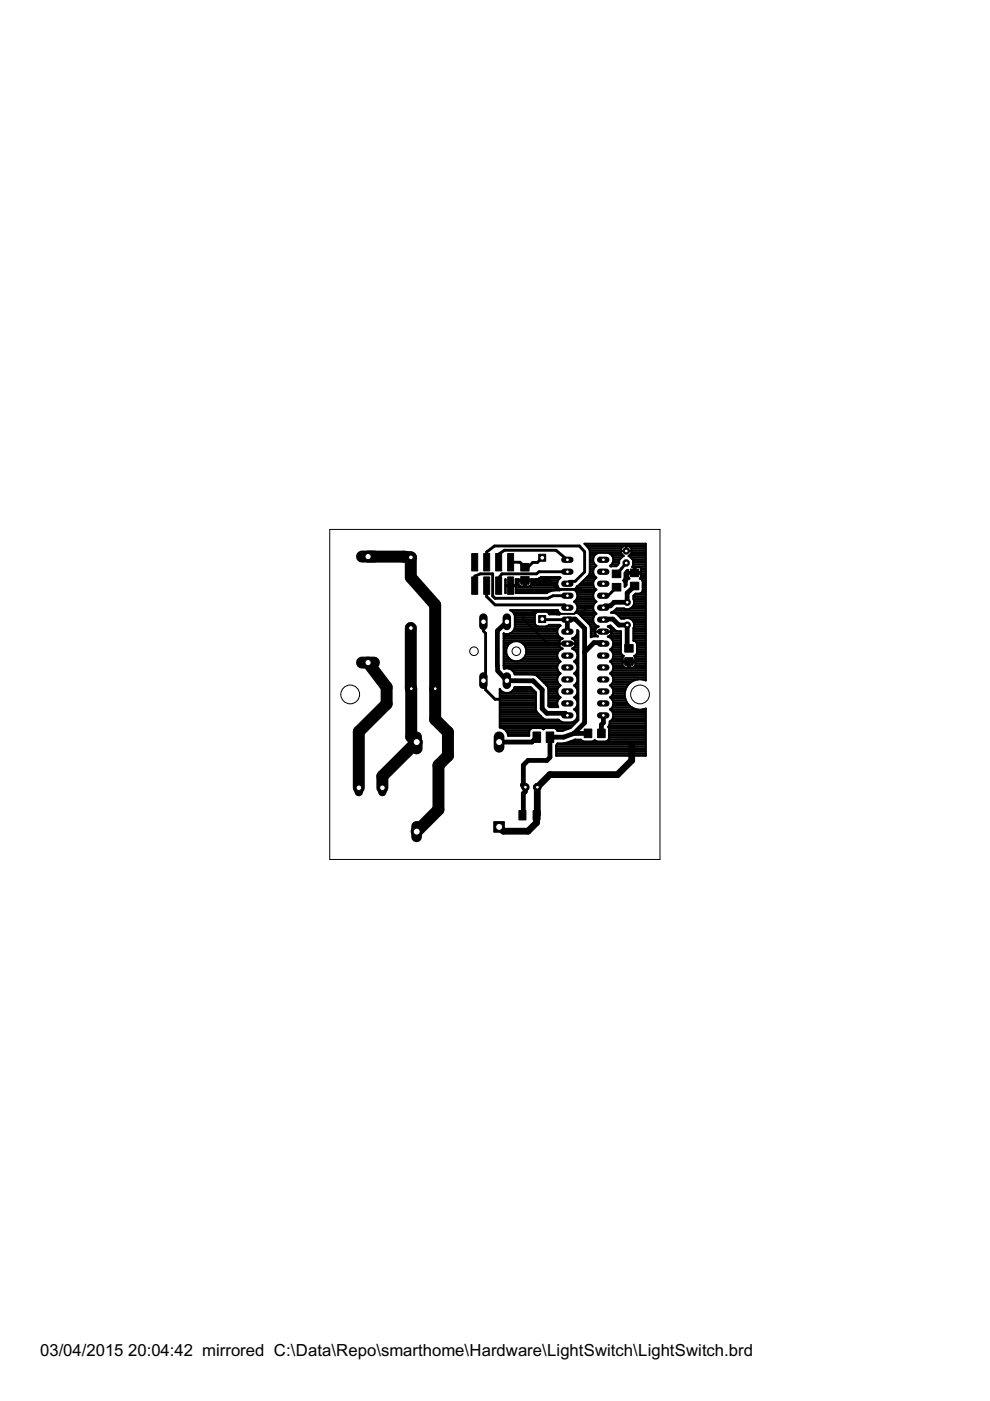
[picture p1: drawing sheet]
<svg xmlns="http://www.w3.org/2000/svg" width="210mm" height="297mm" viewBox="0 0 210 297" stroke-linecap="round" stroke-linejoin="round" font-family="sans-serif">
<defs><g id="words">
<g font-size="4">
<text x="8.5" y="287.5">03/04/2015</text>
<text x="27.2" y="287.5">20:04:42 mirrored C:\Data\Repo\smarthome\Hardware\LightSwitch\LightSwitch.brd</text>
</g>
</g></defs>
<g fill="#000" stroke="#000" stroke-width=".21">
<path d="M100 117.4h1.3v3.7h-1.3zM102.6 117.4h1.2v3.7h-1.2zM105.1 117.4h1.3v3.7h-1.3zM107.6 117.4h1.3v3.7h-1.3zM110.4 119.5h1.8v1.6h-1.8zM100 122.3h1.3v3.7h-1.3zM102.6 122.3h1.2v3.7h-1.2zM105.1 122.3h1.3v3.7h-1.3zM107.6 122.3h1.3v3.7h-1.3zM110.4 122.3h1.8v1.6h-1.8zM129.8 123.7h1.8v1.6h-1.8zM129.8 120.9h1.8v1.6h-1.8z"/>
<path d="M132.5 136.7h1.7v1.6h-1.7zM132.5 139.4h1.7v1.7h-1.7zM133.7 123.4h1.7v1.7h-1.7zM133.7 120.6h1.7v1.7h-1.7zM113 155.2h1.6v2.2h-1.6zM115.8 155.2h1.6v2.2h-1.6zM123.9 154.6h1.6v1.8h-1.6zM126.7 154.6h1.6v1.8h-1.6zM110 171.9h1.5v1.9h-1.5zM113 171.9h1.5v1.9h-1.5z"/>
</g>
<path d="M107.5 131.8l-2 2v8.4l2 2.1 5.6 .1 1.9 1.8v4l1 1h3.8l.5 .5M115 131.3l.1 .1M120.3 133.9v-2.5l.1-.1h1.5l2.1 1.9v20l-2.3 2.3M127.9 136.5l-.2-.3h-1.8l-1.9 2.1M127.9 131.4l.1-.1h1.9l1.3 1.2h1.8v4.6l.3 .4M134.6 124.2l-1.6 1.5v2h-2.8l-.8 .8h-1.1l-.4 .3M113.8 156.3l-1 1h-7M121.7 155.5l-2.2 .8h-2.9v4.3l-.6 .6h-4l-1 1v4.3M124.7 155.5h-3M127.9 151.7v1.5l-.4 .5v1.8M111.4 166.9v.9l-.4 .4v4.5l-.2 .1" fill="none" stroke="#000" stroke-width="1"/>
<path d="M103.2 119.2v-2.2l1.7-1.2h18l1.1 1.2v4.3l-2.1 2h-1.1l-.5 .5M115 118.3l-1 1h-1.1l-.9 1h-.7l-1-1.1h-2M120.3 118.7l-2.4-2h-10.9l-1.3 .8v1.7M132.8 119.4l-2.1 2.3M100.6 124.2l.1-2 1.2-.5h2.6v4.7l.5 .5h11.1l1.2-.6h3M102.5 131.8v2l.5 .5v11.9l2 2.1h1M103.2 124.2v2.3l1.8 1.7h14.7l.6 .6M111.3 123.1h5.2l1.8 1.9h5M115.1 131.4h5.2M120.3 121.2h-6l-.6 .5h-7.3l-.4 .6v1.6l-.3 .3M130.7 124.5l-1.8 1.8h-1M103 144.3h-.5" fill="none" stroke="#000" stroke-width=".61"/>
<path d="M133.9 158.2v3l-3 3h-14.3l-2.7 2.7v5.8l-.1 .1v1.6l-1.8 1.8h-5.3l-.9-.9M111 166.5l.4 .4" fill="none" stroke="#000" stroke-width="1.4"/>
<g fill="none" stroke="#000" stroke-width=".42">
<path d="M124.2 115.6h12.7M124.5 116h7.5M124.9 116.3l.2 .4M124.9 116.3l-1-1h13v29M124.9 116.3h6.8M125.1 116.7v4.8l-.2 .4-2.3 2.3M125.1 119.7h1.1M125.1 119.3h.8M125.1 119h.7M125.1 118.6h.7M125.1 118.2h.8M125.1 117.8h.9"/>
<path d="M125.1 117.5h1.3M125.1 117.1h6.5M125.1 116.7h6.5M126 117.9l.4-.5 .6-.2h1.9l.5 .2 .4 .5M126 117.9a1.51 1.51 0 0 0 .4 2M126.4 120a1.51 1.51 0 0 0 0 2.5M126.4 120h.1M129.4 119.9l-.1 .1M129.4 120l.1 .1h1.2l.3-.3 .3-.4v-.7l.9-.8-.6-.6v-.9l.7-.7h.9l.7 .7v.9l-.6 .6 .9 .8v1.3l-.2 .2h.4v1.4h-1.2v.7M129.4 117.5h2.4M129.6 119.7h1.4M129.8 117.8h2.4"/>
<path d="M129.8 117.9a1.51 1.51 0 0 1-.4 2M129.9 119.3h1.4M130 118.2h1.8M130 119h1.3M130 118.6h1.5M131.6 116.8h2.3M132.8 115.7v1.1M132.8 116.7h.1M132.8 116.3h.1M132.8 116h.1M133.3 117.8h3.6M133.5 116h3.4"/>
<path d="M133.7 118.2h3.2M133.7 117.5h3.2M133.8 116.3h3.1M133.9 117.1h3M133.9 116.7h3M134 118.6h2.9M134.2 119.7h2.7M134.2 119.3h2.7M134.2 119h2.7M106.8 134.3v6.8l.1 .7M106.8 139.9h1.6M106.8 139.6h1.1"/>
<path d="M106.8 139.2h.8M106.8 138.8h.7M106.8 138.4h.5M106.8 138h.5M106.8 137.7h.5M106.8 137.3h.7M106.8 136.9h.8M106.8 136.5h1.2M106.8 136.2h1.7M106.8 135.8h11.9M106.8 135.4h12.4M106.8 135h11.9"/>
<path d="M106.8 134.7h11.5M106.8 134.3h.1M107.2 124.1h1v.2h-1M107.2 122.8v3M107.2 122.8h.1M107.2 125.8h.1M107.2 125.7h.1M107.2 125.3h.1M107.2 124.9h.1M107.2 124.6h.1M107.2 124.2h1M107.2 123.8h.1"/>
<path d="M107.2 123.4h.1M107.2 123.1h.1M107.3 137.6a2.16 2.16 0 0 0 2.2 2.6 2.16 2.16 0 0 0 2.1-2.6M107.3 137.6a2.16 2.16 0 0 1 2.2-1.7 2.16 2.16 0 0 1 2.1 1.7M108.1 134.3h10.1M108.3 129.4h10M108.4 124.2h1.7M108.7 133.9h9.5M108.8 129.8h5M109 133.6h9.2M109 130.2h4.5M109.1 133.2h9.2"/>
<path d="M109.2 132.4h4.3M109.2 132.8h4.8M109.2 132.1h4.2M109.2 131.7h4.2M109.2 131.3h4.2M109.2 130.9h4.2M109.2 130.6h4.2M109.3 125.7h6.7M109.3 125.3h7.4M109.3 124.9h9.4M109.3 124.6h9.1M109.3 123.8h.6"/>
<path d="M109.3 123.4h.6M109.3 123.1h1.8M110.4 136.2h8.1M110.6 139.9h7.9M110.9 136.5h7.6M111 139.6h7.3M111.1 124.2h.4M111.1 123.8h.4M111.1 123.4h.4M111.3 136.9h7.3M111.3 139.2h6.9M111.4 137.3h7.5"/>
<path d="M111.5 138.8h6.7M111.5 123.1h6.8M111.6 138.4h6.7M111.6 138h6.9M111.6 137.7h7.4M112.5 124.2h5.7M112.6 123.8h5.6M112.6 123.4h5.6M113.7 129.8l-.3 .5v1.9l.3 .5 .3 .1h1.9l.5-.3h2.3l.2 .2a1.48 1.48 0 0 0-.8 1.5 1.48 1.48 0 0 0 1.2 1.2h-.1M113.7 129.8l.3-.1h1.9l.3 .1 .3 .5h2.2l.2-.2-.6-.7h-10.1l.7 .6 .3 .6v2.5a1.69 1.69 0 0 1-2.4 1.2M114.2 122.7h4.4M115.9 132.8h2.8"/>
<path d="M116.1 129.8h2.4M116.4 130.2h2.3M117.1 125.2h-.1M118 130.3l-.5-.5-4.3-.1-.7 .6h-1.5v1l5.1 5.2h6M118.2 123.5v.6l.2 .5M118.5 136.5l.4 .8M118.5 136.2v.3M118.8 122.5l-.1-.2h-4l-.7 .5-2.5 .1v1.4h.7l.4-.3v-.7h-2.7l.1 .7 .3 .3h.8v-1.4l-1.8-.1v1.3h-.9v.2h.9v1.5h6.6l1.1-.6h1.7l.2-.2-.5-.4M118.8 122.5l-.6 1M118.9 122.5h-.1M118.9 137.3l.4 .2a1.5 1.5 0 0 0-1.1 1.2 1.5 1.5 0 0 0 .6 1.5M119.2 135.4l-.4 .3-.3 .5"/>
<path d="M120.3 136.5h.1M121.4 135.4h-.1a1.5 1.5 0 0 0 1.1-1.8l.2 .2v18.9l-1.6 1.7-1.7 .6h-1.1l-.3-.5M121.4 135.4l.5 .5 .2 .6M121.4 135.4h1.2M121.6 137.7h1M121.7 137.3h.9M121.7 125l.1 .1M121.7 127.6h.1M121.8 127.6h4.6M121.8 125.1a1.47 1.47 0 0 1-.1 2.5M121.8 127.6a1.52 1.52 0 0 1 0 2.6l-3.2 .1M121.9 135.8h.7"/>
<path d="M121.9 124.9h4.4M121.9 135h.7M121.9 129.9l.8 .2 2.4 2.4 .2 .5v2.1l.4-.2h1.1a1.12 1.12 0 0 1-.7-1.1 1.12 1.12 0 0 1 .8-1l-.5-.2-.4-.4-.2-.5M122 136.9h.6M122 136.2h.6M122 129.8h4.1M122 125.3h4.1M122.1 136.5l-.3 .7-.5 .3a1.49 1.49 0 0 1 1.1 1.2 1.49 1.49 0 0 1-.6 1.5M122.1 136.5h.5M122.1 138h.5M122.1 139.9h.5M122.1 127.9h4"/>
<path d="M122.1 127.2h3.9M122.2 134.7h.4M122.2 124.6h3.8M122.3 125.7h3.6M122.3 138.4h.3M122.3 129.4h3.6M122.3 139.6h.3M122.3 128.3h3.6M122.3 126.8h3.6M122.4 134.3h.2M122.4 133.9h.2M122.4 139.2h.2"/>
<path d="M122.4 138.8h.2M122.4 129.1h3.4M122.4 128.7h3.4M122.4 126.4h3.4M122.4 126.1h3.4M122.6 124.2l-.3 .1-.6 .7M122.6 124.2h3.2M122.7 130.2h3.6M123 123.8h2.8M123.1 130.6h2.9M123.3 123.4h2.5M123.5 130.9h2.3"/>
<path d="M123.7 123.1h2.2M123.9 131.3h1.9M124.1 122.7h2.1M124.2 131.7h1.6M124.2 129.1l-.8 .8h-1.4M124.5 122.3h1.8M124.6 132.1h1.3M124.8 121.9h1.1M125 132.4h1.2M125 121.6h.8M125.1 120.1h1.2M125.1 121.2h.7"/>
<path d="M125.1 120.8h.7M125.1 120.5h.9M125.2 132.8h1.7M125.3 133.9h6.4M125.3 135h.1M125.3 134.7h1.1M125.3 134.3h.9M125.3 133.6h.9M125.3 133.2h1.1M125.8 123.5v.6l.2 .5M126 124.6l.4 .4a1.49 1.49 0 0 0 0 2.6M126 130.5l-.2 .6v.6"/>
<path d="M126.4 122.5l-.4 .4-.2 .6M126.4 127.6a1.49 1.49 0 0 0 0 2.5l-.4 .4M126.4 122.5h.1M127.9 133.9h.1M129 132.8h.6M129 135h2.7M129.4 134.7h2.3M129.4 132.6l-.5 .2 .5 .4M129.4 132.6l1.1 1 .4 .2h.8l-.1 4.6M129.4 132.6h.1M129.4 133.2a1.1 1.1 0 0 1-.5 1.8l.9 .6 .2 .6M129.4 133.2h.6"/>
<path d="M129.4 137.7h2.2M129.5 120.1h.1M129.6 134.3h2.1M129.6 135.4h2.1M129.6 133.6h.8M129.7 129.8h7.2M129.7 138h1.9M129.7 139.9h2.3M129.8 137.3h1.8M129.8 137.3l-.5 .4a1.48 1.48 0 0 1 .1 2.5M129.9 135.8h1.8M129.9 139.6h2.1"/>
<path d="M129.9 138.4h1.7M130 136.9h1.6M130 136.2l-.2 1.1M130 139.2h2.1M130 138.8h1.8M130 136.5h1.6M130 136.2h1.7M130.3 129.4h6.6M130.7 129.1h1.7M130.7 130.2h6.2M131.1 130.6h5.8M131.5 130.9h5.4"/>
<path d="M131.6 138.4l.2 .3 .4 .3-.1 .2M132.1 139.2l-.1 .9h1.2v1.4l-1-.1-.2-.3v-.6h2.7v.7l-.2 .2-.9 .1v-1.4h1.1l-.1-.9M132.2 123.1h.7M132.4 123.4h.4M132.4 122.7h.9M132.4 122.3h.8M132.4 124.2h.3M132.4 123.8h.4M132.4 121.9h.8M132.4 121.6h2M132.7 121.2l.3-.4h.2v.5h2.7v-.8l-.3-.3h-.9v1.4h1.2v.7M132.7 121.2l-.3 .3v1.1l-.3 .5"/>
<path d="M132.7 121.2h.5M133.2 122.3l.3 .4-.5 .3-.2 1-.4 .4v-.9l-.3-.4M133.5 129.1h3.4M133.8 131.3l.4 .4M133.9 131.3h3M134.1 128.7h2.8M134.1 120.1h2.8M134.2 131.7l.3 .5-.2 1M134.2 131.7h2.7M134.3 133.9h2.6M134.3 133.2v2.6a.77 .77 0 0 1 .8 .7v1.9M134.3 135.8h2.6"/>
<path d="M134.3 135.4h2.6M134.3 135h2.6M134.3 134.7h2.6M134.3 134.3h2.6M134.3 133.6h2.6M134.3 133.2h2.6M134.3 126.8h2.6M134.3 126.4h2.6M134.3 128.3h2.6M134.4 127.2h2.5M134.4 121.2h.3M134.4 120.8h.3"/>
<path d="M134.4 120.5h.3M134.4 132.1h2.5M134.5 132.4h2.4M134.5 132.8h2.4M134.5 127.9h2.4M134.5 127.6h2.4M134.6 126.1h2.3M134.6 139.2h2.3M134.7 139.9h2.2M134.7 139.6h2.2M134.7 121.6h2.2M134.9 138.8h2"/>
<path d="M134.9 136.2h2M135.1 138.4l-.4 .6h-.2l.1 .2M135.1 138.4h1.8M135.1 138h1.8M135.1 137.7h1.8M135.1 137.3h1.8M135.1 136.9h1.8M135.1 136.5h1.8M135.8 122.7h1.1M135.9 120.5h1M135.9 122.3h1M135.9 122.3l-.2 .4 .4 .3 .2 .3v1.9l-.4 .5-1.1 .2-.5 .4v.7a1.47 1.47 0 0 1-.3 1.8 1.47 1.47 0 0 1-1.7 .2h-1.6l-.5 .6-.7 .3h.7l.5 .2 1 1.1 1.6-.2 .5 .3"/>
<path d="M135.9 121.9h1M135.9 121.2h1M135.9 120.8h1M136 125.7h.9M136.2 123.1h.7M136.2 125.3h.7M136.3 124.9h.6M136.3 124.6h.6M136.3 124.2h.6M136.3 123.8h.6M136.3 123.4h.6M106 150.4h7.6"/>
<path d="M106 154.1h15.2M106 153.8h15.6M106 153.4h15.9M106 153h13M106 152.7h12.5M106 152.3h9.1M106 151.9h8.7M106 151.5h8.4M106 151.2h8M106 150.8h7.7M106 150h7.6M106 149.6h7.6"/>
<path d="M106 149.3h7.6M106 148.9h7.6M106 148.5h7.6M106 148.1h7.6M106 147.8h7.6M106 147.4h7.6M106 147h7.6M106 146.7h.5M106 146.3h.1M106.5 146.7l.6 .2h.7l.6-.2M106.5 146.7l-.5-.7v8.3a1.82 1.82 0 0 1 1.7 1.7h4.5v-1l.3-.5M106.8 141h11.4"/>
<path d="M106.8 140.7h11.6M106.8 140.3h12M106.8 154.5h5.7M106.8 141.4h11.4M106.9 141.8a1.66 1.66 0 0 1 2.2 1.2h4.2M106.9 141.8h.1M107.2 154.9h5M107.5 155.3h4.7M107.7 155.6h4.5M108 141.8h10.2M108.4 146.7l.5-.5 .2-.6 3.4 .1 1.1 1.1v3.7a4.9 4.9 0 0 0 2.1 2.1h2.7l.9 .6h1.9a1.5 1.5 0 0 0 1.2-1.2 1.5 1.5 0 0 0-.6-1.6M108.4 146.7h5.1"/>
<path d="M108.6 142.2h9.7M108.8 146.3h4.3M108.9 142.5h9.7M109 145.9h3.8M109.1 142.9h9.6M112.5 154.5l.4-.1h1.9l.3 .1M113.3 143h.1M113.3 143l.5 .2M113.8 143.2h.1M113.8 143.2l2.3 2.3 .2 .5v3.7l.2 .2h1.9a1.45 1.45 0 0 1 .5-2 1.45 1.45 0 0 1-.7-1.6M113.8 143.2l4.6 .1M114.2 143.7h4"/>
<path d="M114.6 144h3.6M115 144.4h3.2M115.1 154.5l.1 .1 .2-.1M115.1 154.5h.2M115.4 154.5l.3-.1h1.9l.3 .1M115.4 144.8h2.9M115.7 145.2h2.9M116.1 145.5h2.5M116.2 145.9h2.1M116.3 149.6h1.9M116.3 149.3h1.9M116.3 148.9h1.9"/>
<path d="M116.3 148.5h2M116.3 148.1h2.2M116.3 147.8h2.4M116.3 147.4h2.1M116.3 147h1.9M116.3 146.7h1.9M116.3 146.3h1.9M117.9 154.5h2.6M117.9 159.8h19M117.9 159.4h19M117.9 159h19M117.9 158.6h19"/>
<path d="M117.9 158.3h19M118.1 157.9h18.8M118.2 141.8l.2 .6 .5 .4a1.48 1.48 0 0 0 0 2.5l-.5 .5-.2 .5M118.2 154.9h1.3M118.8 140.3l-.6 .9v.6M118.9 140.3h-.1M120 157.5h16.9M121 157.1h2.5M121.6 153h.7M121.7 142.8h.1M121.7 145.3l.1 .1M121.7 147.9h.1"/>
<path d="M121.7 150.4h.1M121.8 142.8a1.47 1.47 0 0 1-.1 2.5M121.8 145.4a1.47 1.47 0 0 1-.1 2.5M121.8 147.9a1.48 1.48 0 0 1 .4 2.1M121.8 140.2l-.1 .1M121.8 140.3l.4 .4M121.8 150.4h.8M121.8 140.3h.8M121.9 147.8h.7M121.9 142.9h.7M121.9 156.8h.1M121.9 145.2h.7"/>
<path d="M122 145.5h.6M122 142.5h.6M122 148.1h.6M122.1 152.7h.5M122.1 150.8h.5M122.2 150h.4M122.2 140.7h.4M122.2 140.7l.2 .5v.6M122.2 150l-.5 .4M122.2 147.4h.4M122.2 143.3h.4M122.2 144.8h.4"/>
<path d="M122.3 145.9h.3M122.3 148.5h.3M122.3 142.2h.3M122.3 152.3h.3M122.3 151.2h.3M122.3 149.6h.3M122.3 141h.3M122.4 147h.2M122.4 143.7h.2M122.4 146.3h.2M122.4 144.4h.2M122.4 141.8l-.2 .6-.5 .4"/>
<path d="M122.4 144h.2M122.4 151.9h.2M122.4 151.5h.2M122.4 149.3h.2M122.4 148.9h.2M122.4 146.7h.2M122.4 141.8h.2M122.4 141.4h.2M125.8 157.1h.6M128.6 157.1h8.3M129 154.1l.1 2.4-.1 .3-.5 .4h-1.9l-.5-.3-.5 .3h-1.9l-.5-.4h-1.3l-1.9 .7M129 154.1h7.9"/>
<path d="M129 156.8h7.9M129.1 156h7.8M129.1 156.4h7.8M129.1 155.6h7.8M129.1 155.3h7.8M129.1 154.9h7.8M129.1 154.5h7.8M129.2 153.8h7.7M129.3 153.4h7.6M129.3 153h7.6M129.4 150.4h5.6M129.4 150.4a1.49 1.49 0 0 1-.1 2.6v.5l-.3 .6"/>
<path d="M129.4 140.3l.4 .4 .2 1.1M129.4 140.2l-.1 .1M129.4 140.3h3.8M129.5 147.8h3M129.5 142.9h7.4M129.6 145.5h3.4M129.6 145.2h3.6M129.6 142.5h7.3M129.6 148.1h3M129.7 152.7h7.2M129.7 150.8h7.2M129.8 150h4.3"/>
<path d="M129.8 140.7h2.2M129.8 147.4h2.7M129.8 143.3h7.1M129.9 145.9h2.8M129.9 144.8h3.7M129.9 148.5h2.8M129.9 142.2h7M129.9 152.3h7M129.9 151.2h7M129.9 149.6h3.6M129.9 141h2.1M130 147h2.5"/>
<path d="M130 143.7h6.9M130 144.4h4.2M130 146.3a1.41 1.41 0 0 1-.7 1.6 1.49 1.49 0 0 1 0 2.5h.1M130 141.8l-.2 .6-.5 .4a1.5 1.5 0 0 1 0 2.5l.5 .5 .2 .5M130 144h6.9M130 151.9h6.9M130 151.5h6.9M130 149.3h3.2M130 148.9h2.9M130 146.7h2.5M130 146.3h2.6M130 141.8h6.9"/>
<path d="M130 141.4h2.2M133.2 141.4h.4M133.2 141h.4M133.2 140.7h.4M133.6 140.3h3.3M134.6 141.4h2.3M134.7 141h2.2M134.7 140.7h2.2M135.3 144a3.2 3.2 0 0 0-2.8 4.1 3.2 3.2 0 0 0 4.4 2.1M136.1 144l.8 .3M136.3 150.4h.6M136.9 150.2v10h-19v-2.2l.3-.4 1.8-.1"/>
<path d="M136.9 150.2v.1M136.9 144.3h.1M117.9 160.1h19"/>
</g>
<path d="M78 118h7.7l1.4 .2v4.2l5.2 5.8v24.3l2.7 2.7v5l-2 2v9.5l-4.7 4.6M87.1 133.2l.1 23 1.1 1.1M78 140.5l4 5.2v3.5l-5.9 5.9v11.9M88.3 157.3v1.4M88.3 157.3l-7.2 7.3v2.4" fill="none" stroke="#000" stroke-width="2.5"/>
<path d="M127.2 151.7h1.4" fill="none" stroke="#000" stroke-width="1.3"/>
<circle cx="127.9" cy="151.7" r=".4" fill="#fff" stroke="#000" stroke-width=".21"/>
<path d="M127.2 149.1h1.4" fill="none" stroke="#000" stroke-width="1.3"/>
<circle cx="127.9" cy="149.1" r=".4" fill="#fff" stroke="#000" stroke-width=".21"/>
<path d="M127.2 136.5h1.4" fill="none" stroke="#000" stroke-width="1.3"/>
<circle cx="127.9" cy="136.5" r=".4" fill="#fff" stroke="#000" stroke-width=".21"/>
<path d="M127.2 133.9h1.4" fill="none" stroke="#000" stroke-width="1.3"/>
<circle cx="127.9" cy="133.9" r=".4" fill="#fff" stroke="#000" stroke-width=".21"/>
<path d="M127.2 146.6h1.4" fill="none" stroke="#000" stroke-width="1.3"/>
<circle cx="127.9" cy="146.6" r=".4" fill="#fff" stroke="#000" stroke-width=".21"/>
<path d="M127.2 144.1h1.4" fill="none" stroke="#000" stroke-width="1.3"/>
<circle cx="127.9" cy="144.1" r=".4" fill="#fff" stroke="#000" stroke-width=".21"/>
<path d="M127.2 139h1.4" fill="none" stroke="#000" stroke-width="1.3"/>
<circle cx="127.9" cy="139" r=".4" fill="#fff" stroke="#000" stroke-width=".21"/>
<path d="M127.2 141.5h1.4" fill="none" stroke="#000" stroke-width="1.3"/>
<circle cx="127.9" cy="141.5" r=".4" fill="#fff" stroke="#000" stroke-width=".21"/>
<path d="M127.2 131.4h1.4" fill="none" stroke="#000" stroke-width="1.3"/>
<circle cx="127.9" cy="131.4" r=".4" fill="#fff" stroke="#000" stroke-width=".21"/>
<path d="M127.2 128.8h1.4" fill="none" stroke="#000" stroke-width="1.3"/>
<circle cx="127.9" cy="128.8" r=".4" fill="#fff" stroke="#000" stroke-width=".21"/>
<path d="M127.2 126.3h1.4" fill="none" stroke="#000" stroke-width="1.3"/>
<circle cx="127.9" cy="126.3" r=".4" fill="#fff" stroke="#000" stroke-width=".21"/>
<path d="M127.2 123.8h1.4" fill="none" stroke="#000" stroke-width="1.3"/>
<circle cx="127.9" cy="123.8" r=".4" fill="#fff" stroke="#000" stroke-width=".21"/>
<path d="M127.2 121.2h1.4" fill="none" stroke="#000" stroke-width="1.3"/>
<circle cx="127.9" cy="121.2" r=".4" fill="#fff" stroke="#000" stroke-width=".21"/>
<path d="M127.2 118.7h1.4" fill="none" stroke="#000" stroke-width="1.3"/>
<circle cx="127.9" cy="118.7" r=".4" fill="#fff" stroke="#000" stroke-width=".21"/>
<path d="M119.6 118.7h1.3" fill="none" stroke="#000" stroke-width="1.3"/>
<circle cx="120.3" cy="118.7" r=".4" fill="#fff" stroke="#000" stroke-width=".21"/>
<path d="M119.6 121.2h1.3" fill="none" stroke="#000" stroke-width="1.3"/>
<circle cx="120.3" cy="121.2" r=".4" fill="#fff" stroke="#000" stroke-width=".21"/>
<path d="M119.6 123.8h1.3" fill="none" stroke="#000" stroke-width="1.3"/>
<circle cx="120.3" cy="123.8" r=".4" fill="#fff" stroke="#000" stroke-width=".21"/>
<path d="M119.6 126.3h1.3" fill="none" stroke="#000" stroke-width="1.3"/>
<circle cx="120.3" cy="126.3" r=".4" fill="#fff" stroke="#000" stroke-width=".21"/>
<path d="M119.6 128.8h1.3" fill="none" stroke="#000" stroke-width="1.3"/>
<circle cx="120.3" cy="128.8" r=".4" fill="#fff" stroke="#000" stroke-width=".21"/>
<path d="M119.6 131.4h1.3" fill="none" stroke="#000" stroke-width="1.3"/>
<circle cx="120.3" cy="131.4" r=".4" fill="#fff" stroke="#000" stroke-width=".21"/>
<path d="M119.6 133.9h1.3" fill="none" stroke="#000" stroke-width="1.3"/>
<circle cx="120.3" cy="133.9" r=".4" fill="#fff" stroke="#000" stroke-width=".21"/>
<path d="M119.6 136.5h1.3" fill="none" stroke="#000" stroke-width="1.3"/>
<circle cx="120.3" cy="136.5" r=".4" fill="#fff" stroke="#000" stroke-width=".21"/>
<path d="M119.6 139h1.3" fill="none" stroke="#000" stroke-width="1.3"/>
<circle cx="120.3" cy="139" r=".4" fill="#fff" stroke="#000" stroke-width=".21"/>
<path d="M119.6 141.5h1.3" fill="none" stroke="#000" stroke-width="1.3"/>
<circle cx="120.3" cy="141.5" r=".4" fill="#fff" stroke="#000" stroke-width=".21"/>
<path d="M119.6 144.1h1.3" fill="none" stroke="#000" stroke-width="1.3"/>
<circle cx="120.3" cy="144.1" r=".4" fill="#fff" stroke="#000" stroke-width=".21"/>
<path d="M119.6 146.6h1.3" fill="none" stroke="#000" stroke-width="1.3"/>
<circle cx="120.3" cy="146.6" r=".4" fill="#fff" stroke="#000" stroke-width=".21"/>
<path d="M119.6 149.1h1.3" fill="none" stroke="#000" stroke-width="1.3"/>
<circle cx="120.3" cy="149.1" r=".4" fill="#fff" stroke="#000" stroke-width=".21"/>
<path d="M119.6 151.7h1.3" fill="none" stroke="#000" stroke-width="1.3"/>
<circle cx="120.3" cy="151.7" r=".4" fill="#fff" stroke="#000" stroke-width=".21"/>
<path d="M104.7 174.2h2.2v2.2h-2.2z" fill="#000" stroke="#000" stroke-width=".21"/>
<circle cx="105.8" cy="175.3" r=".74" fill="#fff" stroke="#000" stroke-width=".21"/>
<path d="M88.3 175.2v2.2" fill="none" stroke="#000" stroke-width="2.3"/>
<circle cx="88.3" cy="176.3" r=".74" fill="#fff" stroke="#000" stroke-width=".21"/>
<path d="M105.8 156.2v2.3" fill="none" stroke="#000" stroke-width="2.3"/>
<circle cx="105.8" cy="157.3" r=".74" fill="#fff" stroke="#000" stroke-width=".21"/>
<path d="M88.3 156.2v2.3" fill="none" stroke="#000" stroke-width="2.3"/>
<circle cx="88.3" cy="157.3" r=".74" fill="#fff" stroke="#000" stroke-width=".21"/>
<path d="M102.5 143.4v1.8" fill="none" stroke="#000" stroke-width="1.8"/>
<circle cx="102.5" cy="144.3" r=".59" fill="#fff" stroke="#000" stroke-width=".21"/>
<path d="M102.5 130.9v1.8" fill="none" stroke="#000" stroke-width="1.8"/>
<circle cx="102.5" cy="131.8" r=".59" fill="#fff" stroke="#000" stroke-width=".21"/>
<path d="M107.5 143.4v1.8" fill="none" stroke="#000" stroke-width="1.8"/>
<circle cx="107.5" cy="144.3" r=".59" fill="#fff" stroke="#000" stroke-width=".21"/>
<path d="M107.5 130.9v1.8" fill="none" stroke="#000" stroke-width="1.8"/>
<circle cx="107.5" cy="131.8" r=".59" fill="#fff" stroke="#000" stroke-width=".21"/>
<path d="M87.2 145.4v1.3" fill="none" stroke="#000" stroke-width="1.3"/>
<circle cx="87.2" cy="146" r=".4" fill="#fff" stroke="#000" stroke-width=".21"/>
<path d="M92.3 145.4v1.3" fill="none" stroke="#000" stroke-width="1.3"/>
<circle cx="92.3" cy="146" r=".4" fill="#fff" stroke="#000" stroke-width=".21"/>
<path d="M76.8 140.5h2.5" fill="none" stroke="#000" stroke-width="2.5"/>
<circle cx="78" cy="140.5" r=".66" fill="#fff" stroke="#000" stroke-width=".21"/>
<path d="M76.8 118h2.5" fill="none" stroke="#000" stroke-width="2.5"/>
<circle cx="78" cy="118" r=".66" fill="#fff" stroke="#000" stroke-width=".21"/>
<circle cx="132.8" cy="119.4" r=".71" fill="#000" stroke="#000" stroke-width=".21"/>
<circle cx="132.8" cy="119.4" r=".4" fill="#fff" stroke="#000" stroke-width=".21"/>
<circle cx="132.8" cy="116.8" r=".71" fill="#000" stroke="#000" stroke-width=".21"/>
<circle cx="132.8" cy="116.8" r=".4" fill="#fff" stroke="#000" stroke-width=".21"/>
<circle cx="113.9" cy="166.9" r=".85" fill="#000" stroke="#000" stroke-width=".21"/>
<circle cx="113.9" cy="166.9" r=".4" fill="#fff" stroke="#000" stroke-width=".21"/>
<circle cx="111.4" cy="166.9" r=".78" fill="#000" stroke="#000" stroke-width=".21"/>
<circle cx="111.4" cy="166.9" r=".4" fill="#fff" stroke="#000" stroke-width=".21"/>
<circle cx="87.1" cy="118.2" r="1.17" fill="#000" stroke="#000" stroke-width=".21"/>
<circle cx="87.1" cy="118.2" r=".51" fill="#fff" stroke="#000" stroke-width=".21"/>
<circle cx="87.1" cy="133.2" r="1.17" fill="#000" stroke="#000" stroke-width=".21"/>
<circle cx="87.1" cy="133.2" r=".51" fill="#fff" stroke="#000" stroke-width=".21"/>
<path d="M76.1 166.1v1.8" fill="none" stroke="#000" stroke-width="1.8"/>
<circle cx="76.1" cy="167" r=".59" fill="#fff" stroke="#000" stroke-width=".21"/>
<path d="M81.1 166.1v1.8" fill="none" stroke="#000" stroke-width="1.8"/>
<circle cx="81.1" cy="167" r=".59" fill="#fff" stroke="#000" stroke-width=".21"/>
<circle cx="133" cy="132.5" r=".66" fill="#000" stroke="#000" stroke-width=".21"/>
<circle cx="133" cy="132.5" r=".4" fill="#fff" stroke="#000" stroke-width=".21"/>
<circle cx="133" cy="127.7" r=".66" fill="#000" stroke="#000" stroke-width=".21"/>
<circle cx="133" cy="127.7" r=".4" fill="#fff" stroke="#000" stroke-width=".21"/>
<path d="M114.2 130.5h1.5v1.5h-1.5z" fill="#000" stroke="#000" stroke-width=".21"/>
<circle cx="115" cy="131.3" r=".51" fill="#fff" stroke="#000" stroke-width=".21"/>
<path d="M114.2 117.5h1.5v1.5h-1.5z" fill="#000" stroke="#000" stroke-width=".21"/>
<circle cx="115" cy="118.3" r=".51" fill="#fff" stroke="#000" stroke-width=".21"/>
<g fill="none" stroke="#000" stroke-width=".21">
<path d="M69.9 112.2h70v70h-70z"/>
<circle cx="100.5" cy="138.1" r=".91"/>
<circle cx="109.5" cy="138.1" r=".91"/>
<circle cx="74.3" cy="147.2" r="1.99"/>
<circle cx="135.7" cy="147.2" r="1.99"/>
</g>
<use href="#words"/>
</svg>
